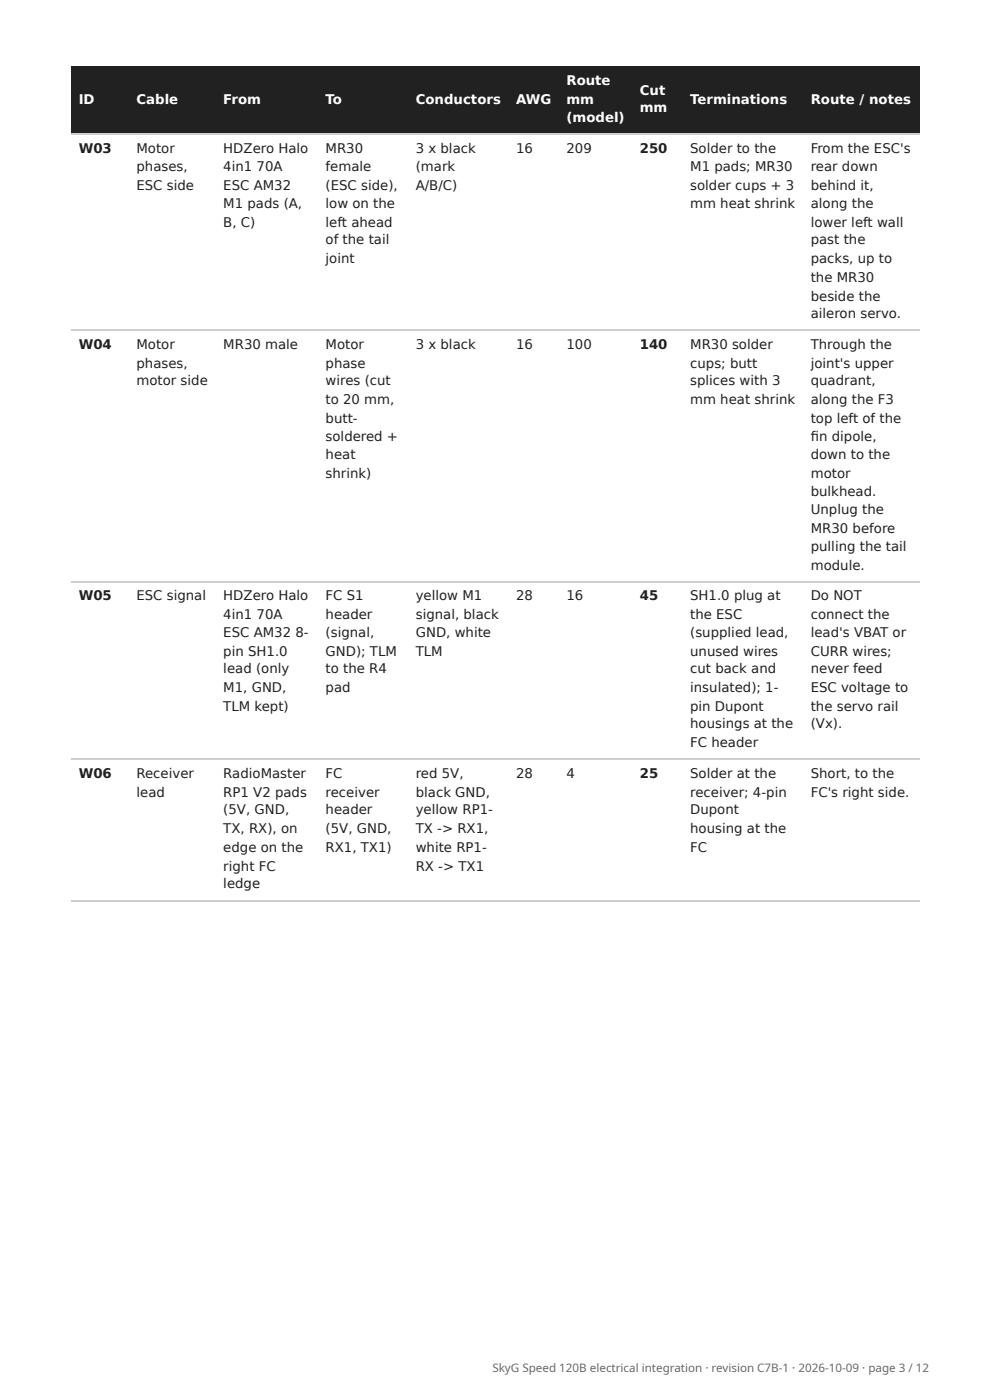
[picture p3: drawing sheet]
<svg xmlns="http://www.w3.org/2000/svg" width="210mm" height="297mm" viewBox="0 0 210 297" stroke-linecap="round" stroke-linejoin="round" font-family="sans-serif">
<defs><g id="words">
<g font-size="2.8" fill="#fff">
<text x="120.1" y="18">Route</text>
<text x="16.7" y="22">ID</text>
<text x="28.9" y="22">Cable</text>
<text x="47.3" y="22">From</text>
<text x="69" y="22">To</text>
<text x="88.1" y="22">Conductors</text>
<text x="109.4" y="22">AWG</text>
<text x="120.1" y="22">mm</text>
<text x="135.6" y="20.1">Cut</text>
<text x="135.6" y="23.8">mm</text>
<text x="146.3" y="22">Terminations</text>
<text x="171.9" y="22">Route / notes</text>
<text x="120.1" y="25.9">(model)</text>
</g>
<g font-size="2.8" fill="#1b2228">
<text x="16.7" y="32.5">W03</text>
<text x="28.9" y="32.5">Motor</text>
<text x="47.3" y="32.5">HDZero Halo</text>
<text x="69" y="32.5">MR30</text>
<text x="88.1" y="32.5">3 x black</text>
<text x="109.4" y="32.5">16</text>
<text x="120.1" y="32.5">209</text>
<text x="135.6" y="32.5">250</text>
<text x="146.3" y="32.5">Solder to the</text>
<text x="171.9" y="32.5">From the ESC's</text>
<text x="28.9" y="36.2">phases,</text>
<text x="28.9" y="40.2">ESC side</text>
<text x="47.3" y="36.2">4in1</text>
<text x="47.3" y="40.2">ESC AM32</text>
<text x="54.4" y="36.2">70A</text>
<text x="69" y="36.2">female</text>
<text x="69" y="40.2">(ESC side),</text>
<text x="88.1" y="36.2">(mark</text>
<text x="88.1" y="40.2">A/B/C)</text>
<text x="146.3" y="36.2">M1 pads; MR30</text>
<text x="146.3" y="40.2">solder cups + 3</text>
<text x="171.9" y="36.2">rear down</text>
<text x="171.9" y="40.2">behind it,</text>
<text x="47.3" y="44.2">M1 pads (A,</text>
<text x="69" y="44.2">low on the</text>
<text x="146.3" y="44.2">mm heat shrink</text>
<text x="171.9" y="44.2">along the</text>
<text x="47.3" y="48.2">B, C)</text>
<text x="69" y="48.2">left ahead</text>
<text x="69" y="51.9">of the tail</text>
<text x="171.9" y="48.2">lower left wall</text>
<text x="171.9" y="51.9">past the</text>
<text x="69" y="55.8">joint</text>
<text x="171.9" y="55.8">packs, up to</text>
<text x="171.9" y="59.8">the MR30</text>
<text x="171.9" y="63.8">beside the</text>
<text x="171.9" y="67.5">aileron servo.</text>
<text x="16.7" y="74.1">W04</text>
<text x="28.9" y="74.1">Motor</text>
<text x="47.3" y="74.1">MR30 male</text>
<text x="69" y="74.1">Motor</text>
<text x="88.1" y="74.1">3 x black</text>
<text x="109.4" y="74.1">16</text>
<text x="120.1" y="74.1">100</text>
<text x="135.6" y="74.1">140</text>
<text x="146.3" y="74.1">MR30 solder</text>
<text x="171.9" y="74.1">Through the</text>
<text x="28.9" y="78.1">phases,</text>
<text x="28.9" y="81.8">motor side</text>
<text x="69" y="78.1">phase</text>
<text x="69" y="81.8">wires (cut</text>
<text x="146.3" y="78.1">cups; butt</text>
<text x="146.3" y="81.8">splices with 3</text>
<text x="171.9" y="78.1">joint's upper</text>
<text x="171.9" y="81.8">quadrant,</text>
<text x="69" y="85.7">to 20 mm,</text>
<text x="69" y="89.7">butt-</text>
<text x="146.3" y="85.7">mm heat shrink</text>
<text x="171.9" y="85.7">along the F3</text>
<text x="171.9" y="89.7">top left of the</text>
<text x="69" y="93.7">soldered +</text>
<text x="171.9" y="93.7">fi n dipole,</text>
<text x="69" y="97.4">heat</text>
<text x="69" y="101.3">shrink)</text>
<text x="171.9" y="97.4">down to the</text>
<text x="171.9" y="101.3">motor</text>
<text x="171.9" y="105.3">bulkhead.</text>
<text x="171.9" y="109">Unplug the</text>
<text x="171.9" y="113">MR30 before</text>
<text x="171.9" y="116.9">pulling the tail</text>
<text x="171.9" y="120.9">module.</text>
<text x="16.7" y="127.3">W05</text>
<text x="28.9" y="127.3">ESC signal</text>
<text x="47.3" y="127.3">HDZero Halo</text>
<text x="47.3" y="131.2">4in1</text>
<text x="54.4" y="131.2">70A</text>
<text x="69" y="127.3">FC S1</text>
<text x="69" y="131.2">header</text>
<text x="88.1" y="127.3">yellow M1</text>
<text x="88.1" y="131.2">signal, black</text>
<text x="109.4" y="127.3">28</text>
<text x="120.1" y="127.3">16</text>
<text x="135.6" y="127.3">45</text>
<text x="146.3" y="127.3">SH1.0 plug at</text>
<text x="146.3" y="131.2">the ESC</text>
<text x="171.9" y="127.3">Do NOT</text>
<text x="171.9" y="131.2">connect the</text>
<text x="47.3" y="135.2">ESC AM32</text>
<text x="62.6" y="135.2">8-</text>
<text x="69" y="135.2">(signal,</text>
<text x="88.1" y="135.2">GND, white</text>
<text x="146.3" y="135.2">(supplied lead,</text>
<text x="171.9" y="135.2">lead's VBAT or</text>
<text x="47.3" y="139.2">pin SH1.0</text>
<text x="47.3" y="142.9">lead (only</text>
<text x="69" y="139.2">GND); TLM</text>
<text x="69" y="142.9">to the R4</text>
<text x="88.1" y="139.2">TLM</text>
<text x="146.3" y="139.2">unused wires</text>
<text x="146.3" y="142.9">cut back and</text>
<text x="171.9" y="139.2">CURR wires;</text>
<text x="171.9" y="142.9">never feed</text>
<text x="47.3" y="146.8">M1, GND,</text>
<text x="69" y="146.8">pad</text>
<text x="146.3" y="146.8">insulated); 1-</text>
<text x="171.9" y="146.8">ESC voltage to</text>
<text x="47.3" y="150.8">TLM kept)</text>
<text x="146.3" y="150.8">pin Dupont</text>
<text x="146.3" y="154.5">housings at the</text>
<text x="171.9" y="150.8">the servo rail</text>
<text x="171.9" y="154.5">(Vx).</text>
<text x="146.3" y="158.5">FC header</text>
<text x="16.7" y="165.1">W06</text>
<text x="28.9" y="165.1">Receiver</text>
<text x="47.3" y="165.1">RadioMaster</text>
<text x="69" y="165.1">FC</text>
<text x="88.1" y="165.1">red 5V,</text>
<text x="109.4" y="165.1">28</text>
<text x="120.1" y="165.1">4</text>
<text x="135.6" y="165.1">25</text>
<text x="146.3" y="165.1">Solder at the</text>
<text x="171.9" y="165.1">Short, to the</text>
<text x="28.9" y="169.1">lead</text>
<text x="47.3" y="169.1">RP1 V2 pads</text>
<text x="47.3" y="172.8">(5V, GND,</text>
<text x="69" y="169.1">receiver</text>
<text x="69" y="172.8">header</text>
<text x="88.1" y="169.1">black GND,</text>
<text x="88.1" y="172.8">yellow RP1-</text>
<text x="146.3" y="169.1">receiver; 4-pin</text>
<text x="146.3" y="172.8">Dupont</text>
<text x="171.9" y="169.1">FC's right side.</text>
<text x="47.3" y="176.7">TX, RX), on</text>
<text x="69" y="176.7">(5V, GND,</text>
<text x="88.1" y="176.7">TX -&gt; RX1,</text>
<text x="146.3" y="176.7">housing at the</text>
<text x="47.3" y="180.7">edge on the</text>
<text x="47.3" y="184.7">right FC</text>
<text x="69" y="180.7">RX1, TX1)</text>
<text x="88.1" y="180.7">white RP1-</text>
<text x="88.1" y="184.7">RX -&gt; TX1</text>
<text x="146.3" y="180.7">FC</text>
<text x="47.3" y="188.4">ledge</text>
</g>
<text font-size="2.5" fill="#667" x="104.4" y="291">SkyG Speed 120B electrical integration · revision C7B-1 · 2026-10-09 · page 3 / 12</text>
</g></defs>
<g fill="#1b2228">
<path d="M15.1 14h12.2v14.6h-12.2z"/>
<path d="M27.3 14h18.5v14.6h-18.5z"/>
<path d="M45.8 14h21.7v14.6h-21.7z"/>
<path d="M67.5 14h19v14.6h-19z"/>
<path d="M86.5 14h21.2v14.6h-21.2z"/>
<path d="M107.7 14h10.8v14.6h-10.8z"/>
<path d="M118.5 14h15.6v14.6h-15.6z"/>
<path d="M134.1 14h10.6v14.6h-10.6z"/>
<path d="M144.7 14h25.7v14.6h-25.7z"/>
<path d="M170.4 14h24.6v14.6h-24.6z"/>
</g>
<path d="M15.1 28.4h179.9M15.1 70h179.9M15.1 123.4h179.9M15.1 161h179.9M15.1 191.2h179.9" fill="none" stroke="#c7ced5" stroke-width=".26"/>
<use href="#words"/>
</svg>
